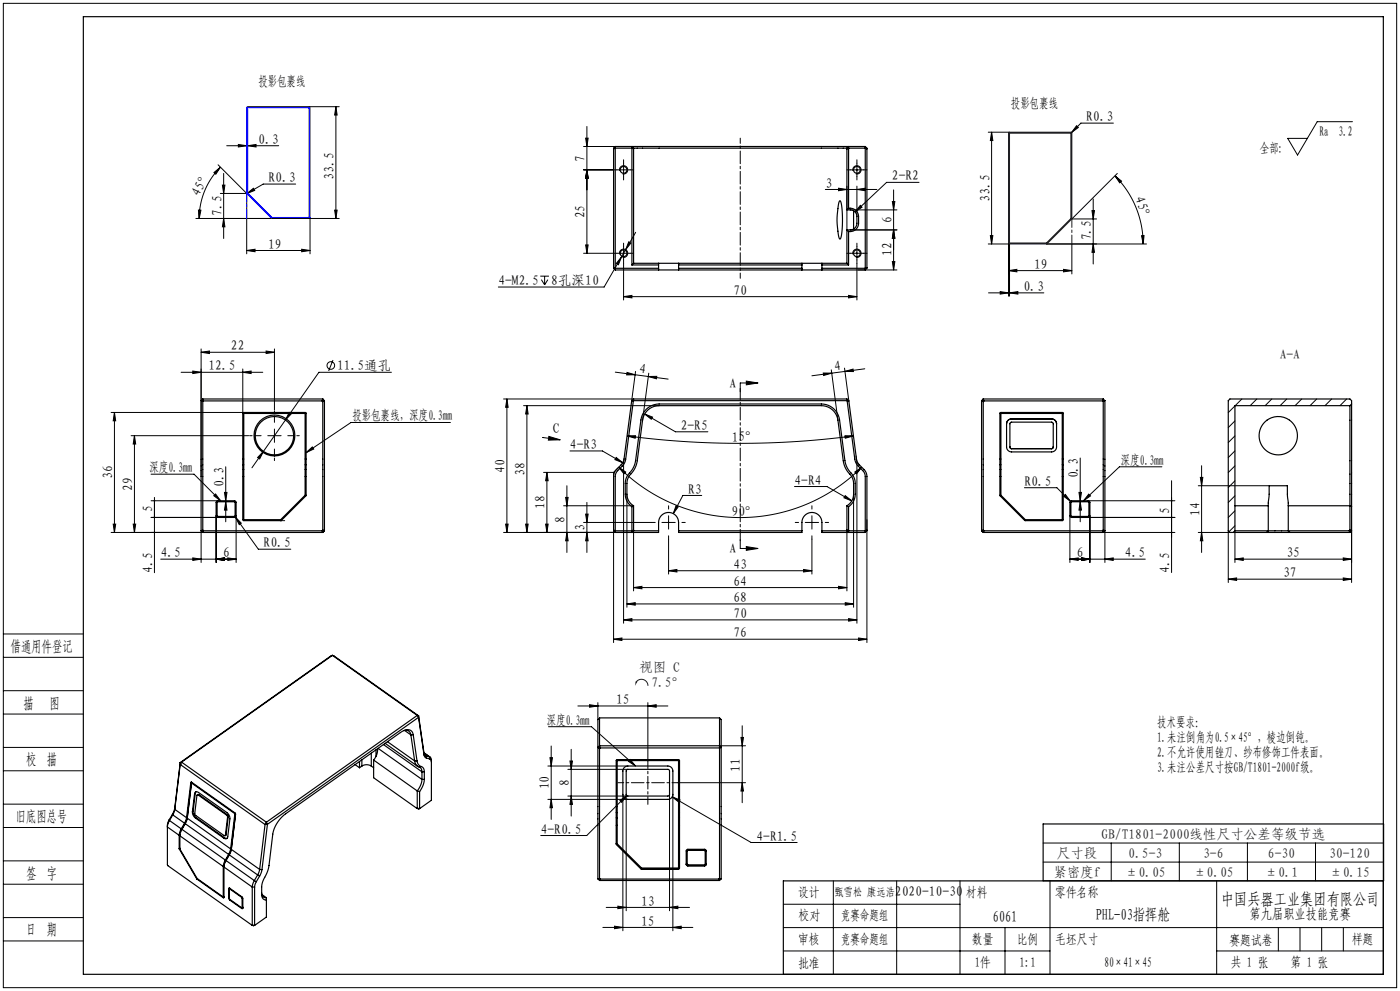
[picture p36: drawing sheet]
<svg xmlns="http://www.w3.org/2000/svg" width="420mm" height="297mm" viewBox="0 0 420 297" stroke-linecap="round" stroke-linejoin="round" font-family="sans-serif">
<defs><g id="words">
<text font-size="4.9" x="366.3" y="271.1">中国兵器工业集团有限公司</text>
<g font-size="4.7">
<text x="3.2" y="195.3">借通用件登记</text>
<text x="7.1" y="212.3">描</text>
<text x="14.8" y="212.3">图</text>
<text x="7.9" y="229.3">校 描</text>
<text x="4.7" y="246.3">旧底图总号</text>
<text x="7.9" y="263.3">签 字</text>
<text x="328.7" y="275.8">PHL-03指挥舱</text>
<text x="7.9" y="280.2">日 期</text>
<text x="297.8" y="276.2">6061</text>
</g>
<text font-size="4.2" x="374.8" y="275.5">第九届职业技能竞赛</text>
<g font-size="4.1">
<text x="77.5" y="25.6">投影包裹线</text>
<text x="303.3" y="32.4">投影包裹线</text>
<text x="325.9" y="36.3">R0.3</text>
<text x="395.8" y="40.9">Ra 3.2</text>
<text x="77.5" y="43.1">0.3</text>
<text x="378" y="45.9">全部:</text>
<text x="100.2" y="53.8" transform="rotate(-90 100.2 53.8)">33.5</text>
<text x="175.5" y="48.4" transform="rotate(-90 175.5 48.4)">7</text>
<text x="59.8" y="59" transform="rotate(-63 59.8 59)">45°</text>
<text x="80.6" y="54.6">R0.3</text>
<text x="247.6" y="56.2">3</text>
<text x="267.6" y="54.1">2-R2</text>
<text x="340.5" y="59.5" transform="rotate(71 340.5 59.5)">45°</text>
<text x="66.5" y="64.7" transform="rotate(-90 66.5 64.7)">7.5</text>
<text x="175.5" y="65.4" transform="rotate(-90 175.5 65.4)">25</text>
<text x="296.9" y="60.5" transform="rotate(-90 296.9 60.5)">33.5</text>
<text x="267.5" y="66.9" transform="rotate(-90 267.5 66.9)">6</text>
<text x="80.4" y="74.5">19</text>
<text x="267.5" y="76.6" transform="rotate(-90 267.5 76.6)">12</text>
<text x="327.4" y="72" transform="rotate(-90 327.4 72)">7.5</text>
<text x="310.2" y="80.5">19</text>
<text x="149.5" y="85.4">4-M2.5</text>
<text x="165.4" y="85.4">8孔深10</text>
<text x="220" y="88.3">70</text>
<text x="307" y="87.2">0.3</text>
<text x="69.3" y="105">22</text>
<text x="62.5" y="111">12.5</text>
<text x="101.1" y="111">11.5通孔</text>
<text x="191.7" y="111.9" transform="rotate(8 191.7 111.9)">4</text>
<text x="250.4" y="111.1" transform="rotate(-8 250.4 111.1)">4</text>
<text x="218.8" y="116.2">A</text>
<text x="105.7" y="126">投影包裹线，深度0.3mm</text>
<text x="165.8" y="129.7">C</text>
<text x="204.2" y="128.8">2-R5</text>
<text x="171" y="134.6">4-R3</text>
<text x="219.5" y="132.3">15°</text>
<text x="33.8" y="143.6" transform="rotate(-90 33.8 143.6)">36</text>
<text x="44.9" y="141.5">深度0.3mm</text>
<text x="151.5" y="141.6" transform="rotate(-90 151.5 141.6)">40</text>
<text x="157.5" y="142.6" transform="rotate(-90 157.5 142.6)">38</text>
<text x="323.5" y="143.4" transform="rotate(-90 323.5 143.4)">0.3</text>
<text x="336.3" y="139.3">深度0.3mm</text>
<text x="39.8" y="147.1" transform="rotate(-90 39.8 147.1)">29</text>
<text x="67.1" y="146" transform="rotate(-90 67.1 146)">0.3</text>
<text x="206.4" y="147.9">R3</text>
<text x="238.4" y="145.2">4-R4</text>
<text x="307.3" y="145.6">R0.5</text>
<text x="45.8" y="153.6" transform="rotate(-90 45.8 153.6)">5</text>
<text x="163.5" y="152.6" transform="rotate(-90 163.5 152.6)">18</text>
<text x="219.5" y="154.6" transform="rotate(-2 219.5 154.6)">90°</text>
<text x="350.9" y="154.2" transform="rotate(-90 350.9 154.2)">5</text>
<text x="359.9" y="154.6" transform="rotate(-90 359.9 154.6)">14</text>
<text x="169.5" y="156.6" transform="rotate(-90 169.5 156.6)">8</text>
<text x="175.5" y="159.1" transform="rotate(-90 175.5 159.1)">3</text>
<text x="48.2" y="167">4.5</text>
<text x="67" y="167">6</text>
<text x="79.1" y="164">R0.5</text>
<text x="218.8" y="165.8">A</text>
<text x="323" y="167">6</text>
<text x="337.5" y="167">4.5</text>
<text x="385.9" y="167">35</text>
<text x="45.8" y="171.6" transform="rotate(-90 45.8 171.6)">4.5</text>
<text x="220" y="170.5">43</text>
<text x="350.9" y="171.6" transform="rotate(-90 350.9 171.6)">4.5</text>
<text x="384.9" y="173">37</text>
<text x="220" y="175.5">64</text>
<text x="220" y="180.4">68</text>
<text x="220" y="185.2">70</text>
<text x="220" y="191">76</text>
<text x="184.8" y="211">15</text>
<text x="164.1" y="217.2">深度0.3mm</text>
<text x="347.2" y="217.9">技术要求：</text>
<text x="347.2" y="222.4">1.未注倒角为0.5×45°，棱边倒钝。</text>
<text x="347.2" y="226.9">2.不允许使用锉刀、纱布修饰工件表面。</text>
<text x="222.1" y="231.3" transform="rotate(-90 222.1 231.3)">11</text>
<text x="347.2" y="231.4">3.未注公差尺寸按GB/T1801-2000f级。</text>
<text x="164.8" y="236.6" transform="rotate(-90 164.8 236.6)">10</text>
<text x="170.8" y="235.6" transform="rotate(-90 170.8 235.6)">8</text>
<text x="162.2" y="249.8">4-R0.5</text>
<text x="226.9" y="251.9">4-R1.5</text>
<text x="239.4" y="268.7">设计</text>
<text x="268.5" y="268.5">2020-10-30</text>
<text x="289.8" y="268.8">材料</text>
<text x="316.6" y="268.8">零件名称</text>
<text x="192.3" y="271.4">13</text>
<text x="239.5" y="275.8">校对</text>
<text x="252.3" y="275.7">竞赛命题组</text>
<text x="192.3" y="277.4">15</text>
<text x="239.4" y="282.8">审核</text>
<text x="252.3" y="282.8">竞赛命题组</text>
<text x="291.6" y="282.9">数量</text>
<text x="305.1" y="282.9">比例</text>
<text x="316.6" y="282.9">毛坯尺寸</text>
<text x="368.8" y="283.2">赛题试卷</text>
<text x="405.5" y="283">样题</text>
<text x="239.4" y="290.1">批准</text>
<text x="292.4" y="289.8">1件</text>
<text x="305.9" y="289.8">1:1</text>
<text x="331.3" y="289.8">80×41×45</text>
<text x="369.2" y="289.9">共 1 张</text>
<text x="387.1" y="289.9">第 1 张</text>
</g>
<g font-size="4.1" fill="#191924">
<text x="383.9" y="107.7">A-A</text>
<text x="191.7" y="201.5">视图 C</text>
<text x="195.4" y="206">7.5°</text>
<text x="330.4" y="251.5">GB/T1801-2000线性尺寸公差等级节选</text>
<text x="317" y="257.2">尺寸段</text>
<text x="338.5" y="257.2">0.5-3</text>
<text x="361" y="257.2">3-6</text>
<text x="380.4" y="257.2">6-30</text>
<text x="398.8" y="257.2">30-120</text>
<text x="316" y="262.9">紧密度f</text>
<text x="337.5" y="262.9">±0.05</text>
<text x="357.9" y="262.9">±0.05</text>
<text x="379.4" y="262.9">±0.1</text>
<text x="398.8" y="262.9">±0.15</text>
</g>
<text font-size="3.5" x="250.4" y="268.6">甄雪松 康远浩</text>
</g></defs>
<g fill="none" stroke="#000" stroke-width=".3">
<path d="M162.1 82.8h2.6M162.4 83.8l1 1.6M163.4 82.8v2.6M164.4 83.8l-1 1.6M99.9 107.9l-1.3 3.3"/>
<circle cx="99.2" cy="109.5" r="1.14"/>
</g>
<path d="M190.7 204.6a1.96 1.96 0 0 1 2.2-1 1.96 1.96 0 0 1 1.5 1.9" fill="none" stroke="#191924" stroke-width=".3"/>
<path d="M190.7 204.2h.6l-.8 1.3z" fill="#191924"/>
<g fill="none" stroke="#000" stroke-width=".3">
<path d="M1 1h418v295h-418zM74.3 32h27.5M100.8 32l.3 2.5h-.7zM100.8 32v33.5M176.1 37.9v38M296.5 39.6h6.4M297.5 39.6v33.5M297.5 39.6l.4 2.5h-.8zM323 37.7l.5 .5-2 1.5zM334 36.9h-9.7l-2.8 2.8M405.7 36.5h-10.5l-5.9 10-3-5h5.9M64.2 51.7l1.9-1.6-1.4 2.1z"/>
<path d="M65.4 49.4l8.7 8.7M66.1 58h7.9M66.1 50.1a21.7 21.7 0 0 0-6.3 15.4M66.7 55.5h.8l-.4 2.5zM67.1 52v19.5M68 43.7h15.6M71.5 43.3l2.5 .4-2.5 .4zM74 57.9v18.2M74 58l2-1.6 .4 .7zM74.3 43.7l2.5-.4v.8zM88.7 55.2h-9.7l-5 2.8M175.1 50.9h8.9"/>
<path d="M175.1 43.9h17.2M175.7 41.4h.7l-.3 2.5zM176.1 50.9l.3 2.5h-.7zM185.1 50.9h4M185.9 51.2a1.25 1.25 0 0 1 1.1-1.5 1.25 1.25 0 0 1 1.3 1.3 1.25 1.25 0 0 1-1.5 1.1M187.1 48.9v4M247.6 56.8h15.5M251.6 56.4l2.5 .4-2.5 .4zM254.1 55.8v13.1M255.1 50.9h4M255.9 51.2a1.25 1.25 0 0 1 1.1-1.5 1.25 1.25 0 0 1 1.3 1.3 1.25 1.25 0 0 1-1.5 1.1M257.1 56.8l2.5-.4v.8z"/>
<path d="M257.1 55.8v9.1M257.1 48.9v4M268.1 56.9v24M275.7 54.7h-9.7l-9.5 8.8M328 59.6v19.5M334.5 52.7l2 1.6-.6 .5zM334.5 52.7a28.9 28.9 0 0 1 8.4 20.4M335.2 52l-13.7 13.7M58.8 65.5h43M59.5 63h.8l-.5 2.5zM67.1 65.5l.4 2.5h-.8zM74 75.1l2.5-.4v.7z"/>
<path d="M74 75.1h19M90.5 74.7l2.5 .4-2.5 .3zM93 65.2v10.9M100.4 63h.7l-.3 2.5zM175.1 75.9h8.9M175.7 73.4h.7l-.3 2.5zM185.1 75.9h4M185.9 76.2a1.25 1.25 0 0 1 1.1-1.5 1.25 1.25 0 0 1 1.3 1.3 1.25 1.25 0 0 1-1.5 1.1M186.4 77l-.9 2.3-.6-.3zM187.1 78.9v11M187.1 73.9v4M188.6 72.5l.7 .3-1.6 2z"/>
<path d="M190.7 69.6l-9.5 16.4h-31.7M255.1 62.9h14M255.1 75.9h4M255.9 76.2a1.25 1.25 0 0 1 1.1-1.5 1.25 1.25 0 0 1 1.3 1.3 1.25 1.25 0 0 1-1.5 1.1M257.1 78.9v11M257.1 73.9v4M258.1 61.6l.5 .5-2.1 1.4zM267.7 78.4h.8l-.4 2.5zM267.7 60.4h.8l-.4 2.5zM268.1 68.9l.4 2.5h-.8zM269.1 68.9h-14M296.5 73.1h6.4"/>
<path d="M297.1 70.6h.8l-.4 2.5zM302.6 72.8v16M302.9 72.8v16M313.9 73.1h30M321.6 73.1v9M321.6 65.6h7.4M327.6 63.1h.7l-.3 2.5zM328 73.1l.3 2.5h-.7zM342.5 70.6h.7l-.3 2.5zM187.1 88.9l2.5-.4v.8zM187.1 88.9h70M254.6 88.5l2.5 .4-2.5 .4z"/>
<path d="M257.4 80.9h11.7M296.6 87.8h16.5M300.1 87.4l2.5 .4-2.5 .3zM302.6 81.1l2.5-.4v.8zM302.6 81.1h19M302.9 87.8l2.5-.4v.7zM319.1 80.7l2.5 .4-2.5 .4zM54.3 111.6h24.5M57.8 111.2l2.5 .4-2.5 .4zM60.3 105.6l2.5-.4v.8zM60.3 104.6v38.2M60.3 105.6h22"/>
<path d="M72.8 111.6l2.5-.4v.8zM72.8 110.6v13.3M79.8 105.2l2.5 .4-2.5 .4zM82.3 104.6v18.2M117.4 111.6h-21.7l-20.1 28.6M151.1 119.6h39M152.1 119.6v40M152.1 119.6l.3 2.5h-.7zM184.6 111.5l15.8 2.1M188.1 111.6l2.4 .7-2.5 .1zM190.7 111.3l-1.2 8.9M194.5 112.8h2.5l-.1 .7z"/>
<path d="M194.6 111.8l-1.8 14.1M223.9 114.2l3.5 .6-3.5 .5zM227.4 114.8h-5.3v2.6M247 111.8h2.5l-2.4 .7zM249.4 110.8l2 15.1M253.4 110.3l1.2 9.9M253.5 111.3l-9.9 1.3M253.5 111.3l2.4-.7 .1 .8zM259.4 110.5l-5.9 .8M372.6 119.6l-2 2M377 119.6l-2 2M381.5 119.6l-2 2"/>
<path d="M386 119.6l-2 2M390.5 119.6l-2 2M395 119.6l-2 2M399.5 119.6l-2 2M404 119.6l-2 2M33.3 123.6h39.8M34.3 123.6l.4 2.5h-.7zM34.3 123.6v36M39.3 130.6h35.3M40.3 130.6v29M40.3 130.6l.4 2.5h-.7zM67.7 139.9v16.5"/>
<path d="M79 135.3l-1.1 2.2-.6-.4zM80.3 130.6h4M82.3 128.6v4M86.8 123.6l.6 .4-1.8 1.9zM91.8 135.7l1.9-1.8 .4 .7zM135.1 126.6h-29.8l-13.5 9.1M157.1 121.6h40.6M158.1 121.6l.3 2.5h-.7zM158.1 121.6v38M162.8 131.1h.1M162.8 131.1l5.3 .7M164.7 130.8l3.4 1-3.6 .1z"/>
<path d="M171 135.1h9.7l6.1 3.6M184.9 137.1l1.9 1.6-2.3-.9zM187.1 138.6v48.2M188.1 130.6h2.5v.7zM188.1 130.6a260.2 260.2 0 0 0 67.9 0M193.4 124.1l2.4 .9-.4 .7zM193.4 124.1l9.2 5.3h9.8M253.5 130.6h2.5l-2.4 .7zM257.1 138.6v48.2M324.1 137.3v19.1M348.6 139.9h-12.8l-10.7 10.2M360.5 139.6v26"/>
<path d="M370.5 121.7l-2 2M370.5 126.1l-2 2M370.5 130.6l-2 2M370.5 135.1l-2 2M370.5 139.6l-2 2M34 157.1h.7l-.4 2.5zM40 157.1h.7l-.4 2.5zM45.3 142.1h12.9l8 8M45.3 150.1h20M46.3 149.1v22.5M60.3 159.1v9.5M64.7 148l1.5 2.1-2.1-1.5z"/>
<path d="M64.8 154.6v14M65.3 155.1h-20M67.3 147.6h.8l-.4 2.5zM67.7 150.4l.4 2.5h-.8zM68.4 159.6h-35.1M70.6 155l1.8 1.8-.6 .4zM70.6 155l6.9 9.6h9.7M70.8 154.6v14M151.1 159.6h38.5M151.7 157.1h.7l-.3 2.5zM157.7 157.1h.7l-.3 2.5zM163.1 141.6h21"/>
<path d="M163.7 157.1h.7l-.3 2.5zM164.1 141.6v18M164.1 141.6l.3 2.5h-.7zM169.1 151.6h21M169.7 149.1h.7l-.3 2.5zM170.1 145.6v20M170.1 159.6l.3 2.5h-.7zM175.1 156.6h20.5M175.7 154.1h.7l-.3 2.5zM176.1 150.6v15M176.1 159.6l.3 2.5h-.7zM184.1 159.1v33.5"/>
<path d="M185.6 140l2.1 1.5-.5 .5zM185.6 140a51.5 51.5 0 0 0 72.9 0M188.1 148.1v33.9M190.1 159.1v18M198.6 156.6h4M200.6 154.6v4M202.8 151.5l.7 .4-1.5 2zM210.5 148.5h-5.6l-2.9 5.4M238.4 145.8h9.7l7.4 4.3M241.6 156.6h4M243.6 154.6v4M253.6 148.5l1.9 1.6-2.3-.9z"/>
<path d="M254.1 159.1v18M256.1 148.1v33.9M256.4 141.5l2.1-1.5-1.5 2zM260.1 155.7v36.9M307.3 146.2h9.8l4 4M319.1 148.7l.5-.5 1.5 2zM321 154.6v14M323.7 147.6h.7l-.3 2.5zM324.1 150.4l.3 2.5h-.7zM326.5 150.1h26M326.6 148.1l.5 .5-2 1.5zM327 154.6v14"/>
<path d="M331 159.6h21.5M331.5 159.1v9.5M351.5 144.1v27.5M352.5 155.1h-26M359.5 159.6h10.5M359.5 145.6h21.2M360.1 143.1h.8l-.4 2.5zM360.5 159.6l.4 2.5h-.8zM368.5 159.1v15.5M370.5 159.1v9.5M370.5 144.1l-2 2M370.5 148.6l-2 2"/>
<path d="M370.5 153.1l-2 2M370.5 157.6l-1.8 1.7M405.5 159.1v15.5M48.2 167.6h22.6M57.8 167.2l2.5 .4-2.5 .4zM64.8 167.6l2.5-.4v.8zM68.3 167.2l2.5 .4-2.5 .4zM190.1 176.1l2.5-.4v.8zM190.1 176.1h64M200.6 171.1l2.5-.4v.7zM200.6 161.6v10.5M200.6 171.1h43"/>
<path d="M222.1 161.7v2.7h5.3M223.9 163.8l3.5 .6-3.5 .5zM241.1 170.7l2.5 .4-2.5 .3zM243.6 161.6v10.5M251.6 175.7l2.5 .4-2.5 .4zM321 167.6l2.5-.4v.8zM321 167.6h22.6M324.5 167.2l2.5 .4-2.5 .4zM331.5 167.6l2.5-.4v.8zM368.5 173.6l2.5-.4v.8zM368.5 173.6h37M370.5 167.6l2.5-.4v.8z"/>
<path d="M370.5 167.6h35M403 167.2l2.5 .4-2.5 .4zM403 173.2l2.5 .4-2.5 .4zM1 197h24M1 190h24M184.1 191.6l2.5-.4v.8zM184.1 191.6h76M187.1 185.8l2.5-.4v.8zM187.1 185.8h70M188.1 181l2.5-.4v.8zM188.1 181h68M253.6 180.6l2.5 .4-2.5 .4z"/>
<path d="M254.6 185.4l2.5 .4-2.5 .4zM257.6 191.2l2.5 .4-2.5 .4zM1 214h24M1 207h24M164.5 217.8h12.9l13.3 11.8M173.4 211.6h27M176.9 211.2l2.5 .4-2.5 .4zM179.4 210.6v5M194.4 211.6l2.5-.4v.8zM194.4 210.6v17.5M222.7 217.5v23.1M1 231h24"/>
<path d="M1 224h24M164.4 239.6h24M164.4 229.6h24M165 227.1h.7l-.3 2.5zM165.4 223.6v22M165.4 239.6l.3 2.5h-.7zM170.4 230.6h18M170.4 238.6h18M171 228.1h.7l-.3 2.5zM171.4 224.6v20M171.4 238.6l.3 2.5h-.7zM186 239.9l2-1.5-1.5 2.1z"/>
<path d="M186.9 238.1v40.8M187.9 238.1v34.9M188 238.4l-12 12h-13.8M189 227.6l1.7 2-2.2-1.4zM200.9 238.1v34.9M201.7 238.8l2.3 .9-.4 .7zM201.7 238.8l23.6 13.7h13.8M201.9 238.1v40.8M203.4 234.6h20.3M215.9 223.5h7.8M222.3 221h.7l-.3 2.5zM222.7 234.6l.3 2.5h-.7z"/>
<path d="M1 258h24M1 248h24M1 241h24M312.9 258.4h102.2M312.9 252.7h102.2M333.4 252.7v11.3M353.8 252.7v11.3M374.2 252.7v11.3M394.7 252.7v11.3M1 275h24M1 265h24M180.9 278h27"/>
<path d="M181.9 272h25M184.4 277.6l2.5 .4-2.5 .3zM185.4 271.6l2.5 .4-2.5 .3zM200.9 272l2.5-.4v.7zM201.9 278l2.5-.4v.7zM235 271h53M235 278h180M250 264v28M269 264v28M288 264v28M301.5 278v14M315 264v28"/>
<path d="M365 264v28M383.5 278v7M390 278v7M396.5 278v7M403 278v7M1 282h24M235 285h80M365 285h50"/>
</g>
<path d="M302.6 39.7l18.7-.1 .2 .2v25.8l-7.5 7.5h-11.1l-.3-.2zM302.9 39.9h18.4v25.6l-7.4 7.3h-11z" fill="none" stroke="#191924" stroke-width=".3"/>
<path d="M74.3 32l-.3 .3v25.6l7.6 7.6M74.3 32.3h18.4v32.9h-11.1l-7.3-7.3zM92.7 32l.3 .3v32.9l-.3 .3" fill="none" stroke="#00f" stroke-width=".3"/>
<g fill="none" stroke="#000" stroke-width=".3" stroke-dasharray="3.8 .8 .8 .8">
<path d="M185.1 50.9h-1.1M187.1 48.9v-1M187.1 52.9v1M189.1 50.9h1M255.1 50.9h-1.1M257.1 48.9v-1M257.1 52.9v1M259.1 50.9h1M185.1 75.9h-1.1M187.1 73.9v-1M187.1 77.9v1M189.1 75.9h1"/>
<path d="M255.1 75.9h-1.1M257.1 73.9v-1M257.1 77.9v1M259.1 75.9h1M185.7 140l-1.6 1.6M186.4 139.3l.7-.7M187.2 137.6l-.1 1M256.8 136.7l.3 1.9M257.8 139.3l-.7-.7M84.2 156h.5M84.4 156h.3M85 156h.4"/>
<path d="M184.1 142.8v-1.2M196.6 156.6h-1M200.6 152.6v-1M204.6 156.6h1M239.6 156.6h-1M243.6 152.6v-1M247.6 156.6h1M200.6 160.6v1M243.6 160.6v1"/>
</g>
<g fill="none" stroke="#000" stroke-width=".35">
<path d="M25 5h390v287h-390zM184.1 44.6l.5-.2h5l.5 .2M184.6 43.9v37M184.6 43.9l-.5 .5v36l.5 .5M184.6 43.9h5M189.6 43.9h65M189.6 43.9v35.5M189.6 43.9l.5 .5M190.1 44.4h64M190.1 44.4v34.5M254.1 44.4v18.5M254.1 44.6l.5-.2h5l.5 .2"/>
<path d="M254.6 43.9v18.5M254.6 43.9h5M254.6 43.9l-.5 .5M259.6 43.9l.5 .5v36l-.5 .5M259.6 43.9v37M189.6 79.4h8M190.1 78.9h7.5M190.1 78.9l-.5 .5M197.6 78.9h6M197.6 78.9v2M203.6 78.9v2M203.6 79.4h37"/>
<path d="M203.6 78.9h37M240.6 78.9h6M240.6 78.9v2M246.6 78.9v2M246.6 79.4h8M246.6 78.9h7.5M251.9 60.2h.1a9.6 9.6 0 0 1 .7 5.3l-.1 3.6a3.5 3.5 0 0 1-.6 2.6 20.7 20.7 0 0 1-.1-11.5zM254.1 62.9a2.26 2.26 0 0 1 3 2v2a2.23 2.23 0 0 1-3 2M254.1 68.9v10M254.1 78.9l.5 .5M254.1 68.9l.5 .5M254.6 62.4a2.58 2.58 0 0 1 3 2.5 4.7 4.7 0 0 1-.4 3.4l-1.2 .9-1.4 .2"/>
<path d="M254.6 69.4v10M254.6 62.4l-.5 .5M256.1 63.2v5.4M184.1 80.2l.5 .2h13M184.6 80.9h13M197.6 80.9h6M203.6 80.9h37M203.6 80.4h37M240.6 80.9h6M246.6 80.9h13M260.1 80.2l-.5 .2h-13M60.8 119.6v39.3"/>
<path d="M60.8 119.6h36M60.8 119.6l-.5 .5M96.8 119.6l-.2 .6M96.8 119.6l.5 .5M190.1 119.6l-.6 .6M190.1 119.6l-.1 .5M190.1 119.6h64M254.1 119.6l.5 .6M254.1 119.6v.5M295 119.6h36M295 119.6l-.5 .5M295 119.6l.2 .6"/>
<path d="M331 119.6v39.3M331 119.6l.5 .5M60.3 120.1v39M60.3 120.1l36.3 .1M73.1 123.6l-.3 .3v31.8l.3 .3h11.2l7.5-7.5v-24.6l-.3-.3M73.1 123.9h18.4v24.5l-7.3 7.3h-11.1zM73.1 123.6h18.4M73.1 123.7l-.3 .3M73.1 123.7h18.4M73.1 123.6v.1M91.5 123.7l.3 .3M91.5 123.6v.1"/>
<path d="M96.6 120.2l.2 .2M96.8 120.4v38.5M97.3 120.1l-.5 .3M97.3 120.1v39M189.5 120.2l-2.3 17.6-.5 1.1-1.7 1.8a3 3 0 0 0-.9 2.1v16.3l.5 .5M190 120.1l-2.3 17.8-.6 1.3-2.1 2.2-.4 1.2v17M190 120.1l-.5 .1M190 120.1h64.1M254.1 120.1l2.4 17.8 .6 1.3 2.1 2.2 .4 1.2v17M254.1 120.1l.5 .1M254.6 120.2l2.4 17.6 .5 1.1 1.7 1.8a3 3 0 0 1 .9 2.1v16.3l-.5 .5M294.5 120.1v39"/>
<path d="M294.5 120.1l.5 .3M295 120.4v38.5M295.2 120.2l-.2 .2M300.3 123.6l-.3 .3v24.6l7.6 7.5h11.1l.2-.1 .1-32-.3-.3M300.3 123.9h18.4v31.8h-11.1l-7.3-7.3zM300.3 123.6h18.4M300.3 123.7l-.3 .3M300.3 123.7h18.4M300.3 123.6v.1M302 127v7a1.49 1.49 0 0 0 1.5 1.4h12a1.49 1.49 0 0 0 1.5-1.4v-7M303 134l.5 .4M303.5 125.5a1.49 1.49 0 0 0-1.5 1.5"/>
<path d="M303.5 134.5l-.5-.5v-7l.5-.5 12.2 .1 .3 .4v7l-.5 .5M303.5 125.6a1.49 1.49 0 0 0-1.5 1.5M303.5 125.5h12M303.5 134.4h12M315.5 125.5a1.49 1.49 0 0 1 1.5 1.5M315.5 125.6a1.49 1.49 0 0 1 1.5 1.5M316 134l-.5 .4M318.7 123.7l.3 .3M318.7 123.6v.1M331.5 120.1v39M331.5 120.1l-36.3 .1M405 121.6v30"/>
<path d="M405 121.6h-34.5v37.5M405.5 121.1v30.8M405.5 121.1v-1l-.5-.5h-36l-.5 .5v39l.5 .5h11M405.5 121.1l-.5 .5M60.3 159.1l.5 .5M60.8 159.6h36M60.8 158.9l.2 .2M60.8 158.9l-.5 .2M61 159.1h35.6M61 159.1l-.2 .5M65 150.2h5.6l.2 .4-.1 4.3-.4 .2-5.2-.1-.3-.4zM65.2 150.4h5.2l.1 4.3h-5.3z"/>
<path d="M96.6 159.1l.2 .5M96.8 158.9l-.2 .2M96.8 158.9l.5 .2M97.3 159.1l-.5 .5M184.1 158.9l.5 .2h5l.5-.2M184.6 159.6h13v-3a3 3 0 0 1 3-3 3 3 0 0 1 3 3v3h37v-3a3 3 0 0 1 3-3 3 3 0 0 1 3 3v3h13M189.6 151.9a4.5 4.5 0 0 1-2-3.8v-3.2a5.5 5.5 0 0 1 1.9-4l1.1-2.4 1.7-12.6a5.5 5.5 0 0 1 5.4-4.8h48.7a5.5 5.5 0 0 1 5.5 4.8l1.6 12.1a7.7 7.7 0 0 0 2.3 4.4l.8 2.1v3.6a4.5 4.5 0 0 1-2 3.8M189.6 151.9v7.7l.5-.5M190.1 151.6a4 4 0 0 1-2-3.5v-3.2a5 5 0 0 1 1.8-3.7l1.2-2.6 1.7-12.7a5 5 0 0 1 4.9-4.3h48.7a5 5 0 0 1 5 4.3l1.6 12.2a9.1 9.1 0 0 0 2.6 4.9l.5 1.5v3.6a4 4 0 0 1-2 3.5M190.1 151.6l-.5 .3M190.1 151.6v7.5M190.1 159.1h7.5"/>
<path d="M203.6 159.1h37M246.6 159.1h7.5M254.1 158.9l.5 .2h5l.5-.2M254.1 151.6l.5 .3M254.1 151.6v7.5M254.6 151.9v7.7l-.5-.5M294.5 159.1l.5 .5M295 159.6h36M295 158.9l.2 .2M295 158.9l-.5 .2M295.2 159.1h35.6M295.2 159.1l-.2 .5"/>
<path d="M321.1 150.2h5.6l.3 .4-.1 4.3-.4 .2-5.3-.1-.2-.4zM321.3 150.4h5.3v4.3h-5.2zM330.8 159.1l.2 .5M331 158.9l-.2 .2M331 158.9l.5 .2M331.5 159.1l-.5 .5M370.5 159.1h10M370.5 159.1l-.5 .5M370.5 151.6h10M380 159.6h7M380.5 151.6l.2-6h5.5l.3 6M380.5 159.1h6"/>
<path d="M380.5 159.1l-.5 .5M380.5 151.6v7.5M386.5 159.1h18.3M386.5 151.6h18.5M386.5 151.6v7.5M386.5 159.1l.5 .5M387 159.6h18M404.8 159.1l.2 .5M405 151.6v7.3M405 158.9l-.2 .2M405 158.9l.5 .2M405 151.6l.5 .3"/>
<path d="M405.5 151.9v7.2M405.5 159.1l-.5 .5M99.4 196.5l-45.3 32M99.4 196.5h.1M99.7 196.4l-45.2 32M99.7 196.4h.1M99.7 196.4l-.3 .1M99.7 196.4l25.5 18M99.7 196.4l25.9 18.1M121.2 219a1.5 1.5 0 0 1 2.1 1.3M121.4 218.9l1.9 1.4M125.2 214.4l-45.3 32"/>
<path d="M125.2 214.4l.4 .6M125.2 214.4l.4 .1M125.6 215l-45.4 32M125.6 215l1.6 11.2M125.6 214.5v.5M125.6 214.5l1.6 11.2M179.4 215.6v47.8M179.4 215.6h.1M179.9 215.2v8.3M179.9 215.2l-.5 .4M179.9 215.2h.1M179.9 215.2h36"/>
<path d="M215.9 215.2v48M215.9 215.2l.5 .4v47.8M54 229.3l-1.6 13.3M54.1 228.5h.1M54.1 228.5l-1.7 13.6M54.1 228.5l-.1 .8M54.2 229.2l-.2 .1M54.2 229.2l25.3 17.9M54.5 228.4h.1M54.5 228.4l-.4 .1M54.5 228.4l25.4 18M54.5 228.4l-.3 .8"/>
<path d="M57.2 234.5l.3-.1 13.1 9.4-1.2 10.8M57.2 234.5l-1.2 10.6M57.2 234.5l.3-.1-1.3 10.5M57.5 234.7l-1.3 10.5M57.5 234.7l13 9.2M57.6 234.6l-.1 .1M58.4 237.9a.68 .68 0 0 1 .4-.6 .68 .68 0 0 1 .8 .2l8.5 6a2.28 2.28 0 0 1 .9 1.9l-.7 5.4a.68 .68 0 0 1-.4 .6 .68 .68 0 0 1-.8-.2M58.4 237.9l-.7 5.4M58.6 237.8l-.7 5.4M58.6 237.8l-.2 .1M58.8 237.3l-.2 .5M59.5 238.3l-.4 .1-.7 5.4 .1 .4 8.7 6.2 .4-.1"/>
<path d="M59.5 238.3l8.5 6M59.7 238.2h-.5M59.7 238.2l8.5 6M59.7 238.2l-.2 .1M106.5 229.2l1.3 .9M107.8 228.2v1.9M108.6 229.6a2.62 2.62 0 0 1 2.8 0M108.6 229.6l-.8 .5M108.6 227.7v1.9M111.4 229.6l.7 .5M111.4 225.7v3.9M112.1 227.8l13.1 9.2"/>
<path d="M112.1 227.8v5.3l12.9 9.1M112.8 226.7l-.7 1.1M112.8 224.7v2M113.3 224.4l-.5 2.3M113.4 224.3l13.2 9.3M115 223.1l11.6 8.2M115.5 222.8l9.8 6.9M116.2 222.3l8.2 5.8M123.3 220.3l1.1 7.8M124 220.2a1.76 1.76 0 0 0-2.9-1.2l-35.4 24.9a9.9 9.9 0 0 0-3.9 6.1l-1.2 9.8-.5 1.8-1.5 3.2-.1 3.3a1.39 1.39 0 0 0 1.4 1.6M124 220.2l1.1 7.8M124 220.2l-.7 .1"/>
<path d="M124.4 228.1a2.07 2.07 0 0 0 1.4 1.8M125.1 228a1.93 1.93 0 0 0 1.3 1.7M125.1 228l-.7 .1M125.2 237l.7 .2M125.2 237v5.2M125.8 229.9a1.32 1.32 0 0 1 .8 1.4M125.9 237.2v5.1M126.4 229.7a1.48 1.48 0 0 1 .9 1.6M126.4 229.7l-.6 .2M126.6 233.6a6.1 6.1 0 0 1-1.4 3.4M126.6 231.3h.7M126.6 233.6h.7"/>
<path d="M126.6 231.3v2.3M127.2 225.6l1.8 1.3M127.2 225.7l1.6 1.1M127.2 225.7l.2 .5 .4 .3M127.2 225.7v.5M127.2 226.2l.2 .6 .5 .4M127.3 233.6a6.7 6.7 0 0 1-1.4 3.6M127.3 231.3v2.3M127.4 226.2l.4 .3M127.8 226.5l.1 .7M127.8 226.5l1 .3M127.9 227.2l1 .3"/>
<path d="M128.8 226.8l.5 .3 .1 .7v12l-3.5 2.5M128.8 226.8l.1 .7M128.9 227.5l.4 .3 .1 .5M179.4 224l.5 .4M179.4 224h.1M179.9 224.4v38.8M179.9 223.5h36l.5 .5-36.3 .2M179.9 223.5l-.5 .5M179.9 223.5l.2 .7M180.1 224.2l-.2 .2M185.2 227.9h18.4v32.2h-11.1l-7.3-7.2zM187.3 230l1.1-.4h12a1.5 1.5 0 0 1 1.5 1.5v7a1.5 1.5 0 0 1-1.5 1.5h-12a1.5 1.5 0 0 1-1.5-1.5v-7z"/>
<path d="M188 230.7h12.6l.3 .4-.1 7.3-.4 .2-12.3-.1-.2-.4zM50.7 245.7l-.5 1.6 .2 12.1 25.1 17.8M50.7 245.7l.1 .2M50.8 245.9l-.6 1.9 3.6 2.5M50.8 245.9l3.6 2.5M51.7 244l.1 .2M51.7 244l-1 1.7M51.8 244.2l3.6 2.5M51.8 244.2l-1 1.7M52.4 242.1l-.7 1.9M52.4 242.1v.5M52.4 242.6l-.6 1.6"/>
<path d="M52.4 242.6l3.6 2.5M53.8 250.3v4M53.8 254.3v.2M53.8 250.3l.2-.1v.3M53.8 254.5l5.2 8.8M54 250.5v4l5.1 8.8 7.9 5.5M54 250.5l13 9.2M54 254.2l-.2 .1M54 254.4l-.2 .1M54.4 248.4l-.6 1.9M54.4 248.4l.1 .1M54.5 248.5l-.2 .5"/>
<path d="M54.5 248.5l13.1 9.3M55.4 246.7l-1 1.7M55.4 246.7l.1 .1M55.5 246.8l13.1 9.3M55.5 246.8l-1 1.7M56 245.1l-.6 1.6M56.2 244.9l-.7 1.9M56.2 244.9l-.2 .2M56.2 244.9v.1M56.2 245.2l-.6 1.7-1.3 2.2-.3 1.4M56.2 245.2l13 9.2M57.7 243.3a2.28 2.28 0 0 0 .9 1.9"/>
<path d="M57.9 243.2a2.28 2.28 0 0 0 1 1.9M57.9 243.2l-.2 .1M58.6 245.2l8.5 6M58.9 245.1l8.4 6M58.9 245.1l-.3 .1M67 259.7v9.1M67 259.7l.2-.2v.3M67.2 259.8v9.2h-.2M67.2 259.8l8.5 6M67.3 251.1l.8 .1M67.3 251.1l-.2 .1M67.6 257.8l-.6 1.9"/>
<path d="M67.6 257.8h.1M67.7 257.8l-.2 .6M67.7 257.8l8.6 6.1M67.8 250.2l-.3 .3M67.8 250.2l-.2 .1M68 244.3l.3 .6M68.2 244.2l.3 .6M68.2 244.2l-.2 .1M68.3 244.9l-.7 5.4M68.5 244.8l-.7 5.4M68.5 244.8l-.2 .1M68.6 256.1l-1 1.7"/>
<path d="M68.6 256.1h.1M68.7 256.1l8.6 6.1M68.7 256.1l-1 1.7M69.2 254.4l-.6 1.7M69.4 254.3l-.7 1.8M69.4 254.3l-.2 .1M69.4 254.3h.1M69.4 254.6l-.6 1.6-1.3 2.2-.3 1.4M69.4 254.6l8.5 6M70.5 243.9l-1.3 10.5M70.6 243.8l-.1 .1M70.7 243.9l-1.3 10.4"/>
<path d="M79.5 247.1l-1.6 13.5M79.9 246.4l-.4 .7M79.9 246.4l.3 .6M80.2 247l-1.6 13.6M80.2 247l-.7 .1M125 242.2l.9 .1M125.2 242.2l.7 .1M125.2 242.2h-.2M184.9 252.8v.3M184.9 253.1l.1-25.4h18.7l.2 .2v32.2l-.3 .3M184.9 253.1l7.4 7.3M184.9 253.1l7.4 7.2"/>
<path d="M184.9 253.1h.1M205.9 259l.5 .5h5l.5-.5M205.9 259v-4.1l.5-.4 5.2 .1 .3 .4v4M205.9 259l.5 .4h5l.5-.4M206.2 255l.2-.2h5l.2 .2M206.2 255v4l.2 .2h5.1l.1-4.2M59 263.3l.1 .2M59.1 263.3h-.1M59.1 263.5l7.9 5.5M59.3 263.4l-.2 .1M67 268.8l.2 .1-.2 .1M67.2 268.7l-.2 .1"/>
<path d="M68.6 269.2l.4 .6M68.6 266.3l.4-.1 3.7 2.7 .1 3.3M68.6 266.3v2.9M68.8 266.2l.1 3.3 3.7 2.5M68.8 266.2l-.2 .1M68.8 269l-.2 .2M68.8 266.2h.1M69 266.4l-.2 .1M69 269.8l3.5 2.5M69 266.4l3.5 2.5M69 266.3l-.2 .1M69.1 266.3l-.1 .1"/>
<path d="M69.1 269.7l-.1 .1M72.5 268.9l.1 .3M72.6 268.8l-.1 .1M72.6 272.1h.1M72.6 272l.2-.1-.2 .2M72.6 269.2v2.8M72.7 272.1l.1 .1M72.7 272.1l-.2 .2M72.8 269.1l-.2 .1M72.8 272.2l-.3 .1M75.5 277.2l.9 .1M75.7 265.8h.7"/>
<path d="M75.7 277.2l.7 .1M75.7 265.8v11.4M75.7 277.2h-.2M76.3 263.9l-.6 1.9M76.3 263.9l.6 .3M76.4 265.8v11.5M76.9 264.2l-.5 1.6M77.3 262.2l.6 .3M77.3 262.2l-1 1.7M77.9 260.6l-.6 1.6M77.9 260.6h.7M77.9 262.5l-1 1.7"/>
<path d="M78.5 267.6a1.23 1.23 0 0 0 1.4 1.4M78.6 268.1l1.3 .9M78.6 260.6l-.7 1.9M79.9 269v5.8l-3.5 2.5M179.4 263.4l.5 .5M179.9 263.2l.2 .3M179.9 263.2l-.5 .2M179.9 263.9h36M180.1 263.5h35.6M180.1 263.5l-.2 .4M192.3 260.4h.2M192.3 260.3l.2 .1"/>
<path d="M192.3 260.3v.1M192.5 260.4h11.1M192.5 260.4h.1M203.6 260.4h.1M203.9 260.1l-.3 .3M215.7 263.5l.2 .4M215.9 263.2l-.2 .3M215.9 263.2l.5 .2M216.4 263.4l-.5 .5M312.9 264v-17.1h102.2v17.1h-180.1v28"/>
<circle cx="187.1" cy="50.9" r="1.02"/>
<circle cx="257.1" cy="50.9" r="1.02"/>
<circle cx="187.1" cy="75.9" r="1.02"/>
<circle cx="257.1" cy="75.9" r="1.02"/>
<circle cx="82.3" cy="130.5" r="6.1"/>
<circle cx="82.3" cy="130.6" r="5.8"/>
<circle cx="383.5" cy="130.6" r="5.8"/>
</g>
<path d="M222.1 116.4v45.7" fill="none" stroke="#000" stroke-width=".3" stroke-dasharray="3.8 .8 .8 .8" stroke-dashoffset=".4"/>
<path d="M78.3 130.6h-3.7M82.3 126.6v-3.8M82.3 134.6v3.7M86.3 130.6h3.8" fill="none" stroke="#000" stroke-width=".3" stroke-dasharray="3.8 .8 .8 .8" stroke-dashoffset="1.9"/>
<path d="M222.1 83.4v-42" fill="none" stroke="#000" stroke-width=".3" stroke-dasharray="3.8 .8 .8 .8" stroke-dashoffset="2.2"/>
<path d="M185.4 234.6h18" fill="none" stroke="#000" stroke-width=".3" stroke-dasharray="3.8 .8 .8 .8" stroke-dashoffset="2"/>
<path d="M194.4 228.1v13" fill="none" stroke="#000" stroke-width=".3" stroke-dasharray="3.8 .8 .8 .8" stroke-dashoffset="1.5"/>
<path d="M321.5 65.7l.1-.1" fill="none" stroke="#191924" stroke-width=".3" stroke-dasharray="3.8 .8 .8 .8"/>
<path d="M321.6 65.5v7.6" fill="none" stroke="#191924" stroke-width=".3" stroke-dasharray="3.8 .8 .8 .8" stroke-dashoffset="1.1"/>
<path d="M74 57.9v7.6" fill="none" stroke="#00f" stroke-width=".3" stroke-dasharray="3.8 .8 .8 .8" stroke-dashoffset="1.1"/>
<path d="M74.1 58.1l-.1-.1" fill="none" stroke="#00f" stroke-width=".3" stroke-dasharray="3.8 .8 .8 .8"/>
<g fill="#000">
<path d="M74 58l2-1.6 .4 .7zM164.7 130.8l3.4 1-3.6 .1z"/>
<path d="M100.8 32l.3 2.5h-.7zM100.4 63h.7l-.3 2.5zM66.7 55.5h.8l-.4 2.5zM67.1 65.5l.4 2.5h-.8z"/>
<path d="M297.5 39.6l.4 2.5h-.8zM297.1 70.6h.8l-.4 2.5zM327.6 63.1h.7l-.3 2.5zM328 73.1l.3 2.5h-.7zM164.1 141.6l.3 2.5h-.7zM163.7 157.1h.7l-.3 2.5z"/>
<path d="M64.2 51.7l1.9-1.6-1.4 2.1zM59.5 63h.8l-.5 2.5z"/>
<path d="M71.5 43.3l2.5 .4-2.5 .4zM74.3 43.7l2.5-.4v.8zM300.1 87.4l2.5 .4-2.5 .3zM302.9 87.8l2.5-.4v.7zM323 37.7l-1.5 2 2-1.5z"/>
<path d="M90.5 74.7l2.5 .4-2.5 .3zM74 75.1l2.5-.4v.7z"/>
<path d="M267.7 60.4h.8l-.4 2.5zM268.1 68.9l.4 2.5h-.8z"/>
<path d="M342.5 70.6h.7l-.3 2.5zM334.5 52.7l2 1.6-.6 .5z"/>
<path d="M267.7 78.4h.8l-.4 2.5zM268.1 68.9l.4 2.5h-.8z"/>
<path d="M319.1 80.7l2.5 .4-2.5 .4zM302.6 81.1l2.5-.4v.8zM254.6 185.4l2.5 .4-2.5 .4zM187.1 185.8l2.5-.4v.8z"/>
<path d="M57.8 111.2l2.5 .4-2.5 .4zM72.8 111.6l2.5-.4v.8z"/>
<path d="M188.1 111.6l2.4 .7-2.5 .1zM194.5 112.8h2.5l-.1 .7z"/>
<path d="M223.9 114.2l3.5 .6-3.5 .5zM223.9 163.8l3.5 .6-3.5 .5z"/>
<path d="M247 111.8h2.5l-2.4 .7zM253.5 111.3l2.4-.7 .1 .8z"/>
<path d="M158.1 121.6l.3 2.5h-.7zM157.7 157.1h.7l-.3 2.5zM351.3 149.9v.4l.2-.2v.2l.2-.1v-.3zM351.3 154.9a.25 .25 0 0 0 .1 .4 .25 .25 0 0 0 .3-.2 .25 .25 0 0 0-.2-.3v.3v-.3zM34.3 123.6l.4 2.5h-.7zM34 157.1h.7l-.4 2.5zM46.1 149.9a.25 .25 0 0 0 .1 .4 .25 .25 0 0 0 .4-.2 .25 .25 0 0 0-.3-.3v.3v-.3zM46.1 154.9l.1 .4 .1-.2v.2l.2-.1v-.3zM175.7 41.4h.7l-.3 2.5zM176.1 50.9l.3 2.5h-.7zM176.1 50.9l.3 2.5h-.7zM175.7 73.4h.7l-.3 2.5zM222.7 234.6l.3 2.5h-.7zM222.3 221h.7l-.3 2.5z"/>
<path d="M188.1 130.6h2.5v.7zM253.5 130.6h2.5l-2.4 .7z"/>
<path d="M67.7 150.4l.4 2.5h-.8zM67.3 147.6h.8l-.4 2.5z"/>
<path d="M170.1 159.6l.3 2.5h-.7zM169.7 149.1h.7l-.3 2.5z"/>
<path d="M176.1 159.6l.3 2.5h-.7zM175.7 154.1h.7l-.3 2.5zM151.7 157.1h.7l-.3 2.5zM152.1 119.6l.3 2.5h-.7zM351.3 159.4a.25 .25 0 0 0 .1 .4 .25 .25 0 0 0 .3-.2 .25 .25 0 0 0-.2-.3v.3v-.3zM351.3 154.9v.4l.2-.2v.2l.2-.1-.1-.3zM40 157.1h.7l-.4 2.5zM40.3 130.6l.4 2.5h-.7zM46.1 159.4a.25 .25 0 0 0 .1 .4 .25 .25 0 0 0 .4-.2 .25 .25 0 0 0-.3-.3v.3v-.3zM46.1 154.9l.1 .4 .1-.2v.2l.2-.1v-.3zM360.5 159.6l.4 2.5h-.8zM360.1 143.1h.8l-.4 2.5z"/>
<path d="M185.6 140l2.1 1.5-.5 .5zM256.4 141.5l2.1-1.5-1.5 2z"/>
<path d="M324.1 150.4l.3 2.5h-.7zM323.7 147.6h.7l-.3 2.5z"/>
<path d="M326.6 148.1l.5 .5-2 1.5zM91.8 135.7l1.9-1.8 .4 .7zM64.7 148l1.5 2.1-2.1-1.5zM189 227.6l1.7 2-2.2-1.4z"/>
<path d="M190.1 176.1l2.5-.4v.8zM251.6 175.7l2.5 .4-2.5 .4zM188.1 181l2.5-.4v.8zM253.6 180.6l2.5 .4-2.5 .4zM200.6 171.1l2.5-.4v.7zM241.1 170.7l2.5 .4-2.5 .3zM184.1 191.6l2.5-.4v.8zM257.6 191.2l2.5 .4-2.5 .4zM193.4 124.1l2 1.6 .4-.7zM184.9 137.1l-.4 .7 2.3 .9zM253.6 148.5l-.4 .7 2.3 .9zM202.8 151.5l-.8 2.4 1.5-2zM319.1 148.7l2 1.5-1.5-2zM60.3 105.6l2.5-.4v.8zM79.8 105.2l2.5 .4-2.5 .4zM79 135.3l-1.7 1.8 .6 .4zM86.8 123.6l-1.2 2.3 1.8-1.9zM57.8 167.2l2.5 .4-2.5 .4zM64.8 167.6l2.5-.4v.8zM64.8 167.6l2.5-.4v.8zM68.3 167.2l2.5 .4-2.5 .4zM70.6 155l1.2 2.2 .6-.4zM251.6 56.4l2.5 .4-2.5 .4zM257.1 56.8l2.5-.4v.8zM258.1 61.6l-1.6 1.9 2.1-1.4zM187.1 88.9l2.5-.4v.8zM254.6 88.5l2.5 .4-2.5 .4zM188.6 72.5l-.9 2.3 1.6-2zM186.4 77l-1.5 2 .6 .3zM201.7 238.8l1.9 1.6 .4-.7zM186 239.9l.5 .6 1.5-2.1z"/>
<path d="M331.5 167.6l2.5-.4v.8zM324.5 167.2l2.5 .4-2.5 .4zM324.5 167.2l2.5 .4-2.5 .4zM321 167.6l2.5-.4v.8zM403 167.2l2.5 .4-2.5 .4zM370.5 167.6l2.5-.4v.8zM403 173.2l2.5 .4-2.5 .4zM368.5 173.6l2.5-.4v.8z"/>
<path d="M194.4 211.6l2.5-.4v.8zM176.9 211.2l2.5 .4-2.5 .4z"/>
<path d="M165.4 239.6l.3 2.5h-.7zM165 227.1h.7l-.3 2.5z"/>
<path d="M171 228.1h.7l-.3 2.5zM171.4 238.6l.3 2.5h-.7z"/>
<path d="M184.4 277.6l2.5 .4-2.5 .3zM201.9 278l2.5-.4v.7z"/>
<path d="M185.4 271.6l2.5 .4-2.5 .3zM200.9 272l2.5-.4v.7z"/>
</g>
<use href="#words"/>
</svg>
